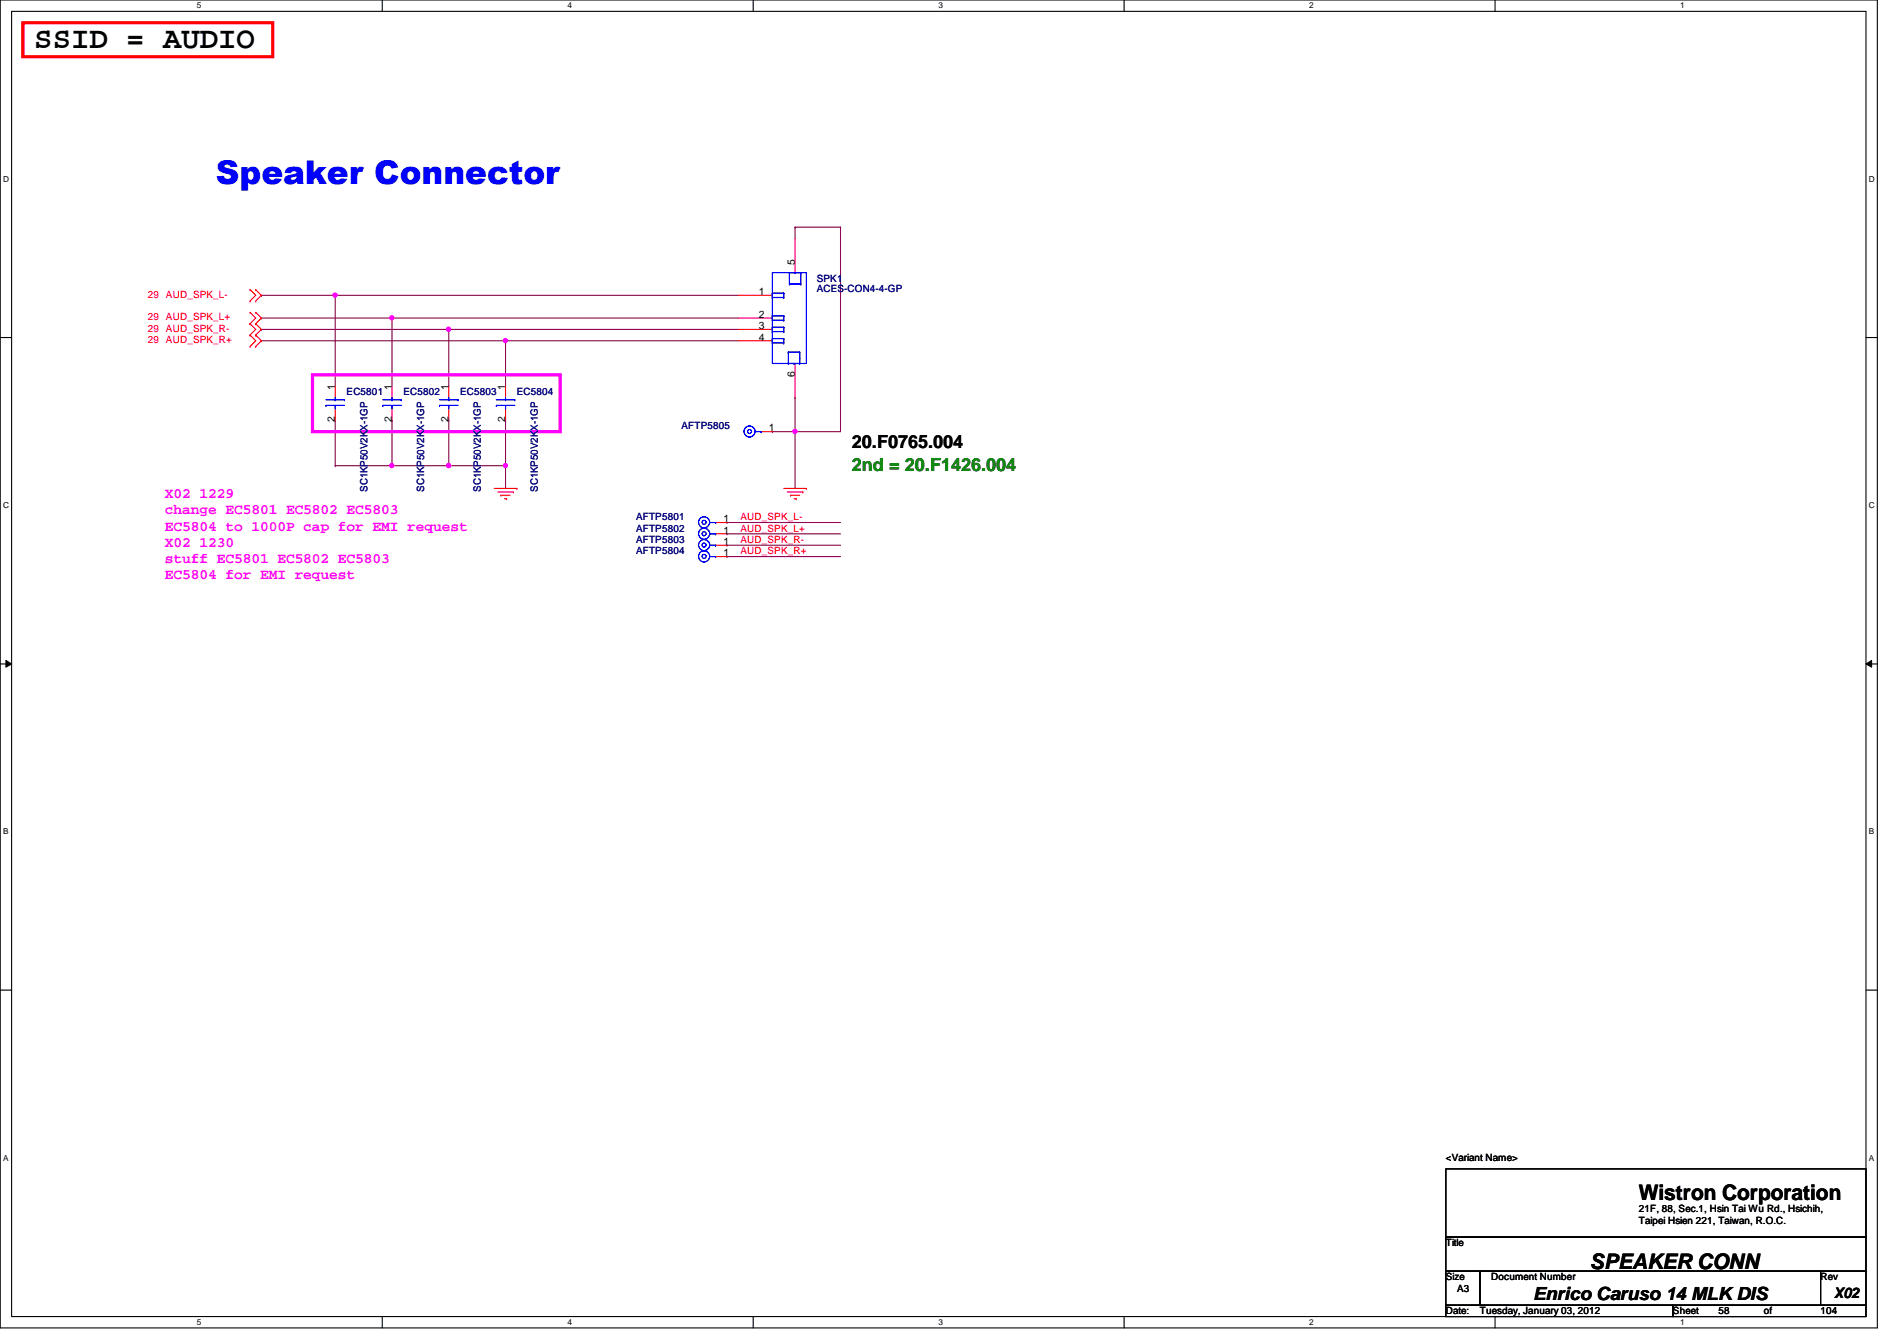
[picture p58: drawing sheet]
<svg xmlns="http://www.w3.org/2000/svg" width="297mm" height="210mm" viewBox="0 0 297 210" stroke-linecap="round" stroke-linejoin="round" font-family="sans-serif">
<defs><g id="words">
<text font-size="5.1" fill="#00f" x="33.8" y="28.7">Speaker Connector</text>
<text font-size="4.8" x="5.4" y="7.6">SSID = AUDIO</text>
<g font-size="3.3">
<text x="256.6" y="187.9">Wistron Corporation</text>
<text x="249" y="198.6">SPEAKER CONN</text>
</g>
<g font-size="2.8">
<text x="133.4" y="70.2">20.F0765.004</text>
<text x="240.1" y="203.5">Enrico Caruso 14 MLK DIS</text>
</g>
<text font-size="2.8" fill="#008000" x="133.4" y="73.7">2nd = 20.F1426.004</text>
<g font-size="2.3" fill="#f0f">
<text x="25.8" y="78">X02 1229</text>
<text x="25.8" y="80.5">change EC5801 EC5802 EC5803</text>
<text x="25.8" y="83.1">EC5804 to 1000P cap for EMI request</text>
<text x="25.8" y="85.6">X02 1230</text>
<text x="25.8" y="88.1">stuff EC5801 EC5802 EC5803</text>
<text x="25.8" y="90.7">EC5804 for EMI request</text>
</g>
<text font-size="2.3" x="287.2" y="203.2">X02</text>
<g font-size="1.6">
<text x="124.5" y="41.4" transform="rotate(-90 124.5 41.4)">5</text>
<text x="118.8" y="46.2">1</text>
<text x="118.8" y="53.3">4</text>
<text x="118.8" y="51.5">3</text>
<text x="118.8" y="49.7">2</text>
<text x="124.5" y="59" transform="rotate(-90 124.5 59)">6</text>
<text x="52.4" y="61" transform="rotate(-90 52.4 61)">1</text>
<text x="61.3" y="61" transform="rotate(-90 61.3 61)">1</text>
<text x="70.2" y="61" transform="rotate(-90 70.2 61)">1</text>
<text x="79.1" y="61" transform="rotate(-90 79.1 61)">1</text>
<text x="52.4" y="66.1" transform="rotate(-90 52.4 66.1)">2</text>
<text x="61.3" y="66.1" transform="rotate(-90 61.3 66.1)">2</text>
<text x="70.2" y="66.1" transform="rotate(-90 70.2 66.1)">2</text>
<text x="79.1" y="66.1" transform="rotate(-90 79.1 66.1)">2</text>
<text x="120.4" y="67.5">1</text>
<text x="113.3" y="83.5">1</text>
<text x="113.3" y="81.7">1</text>
<text x="113.3" y="87.1">1</text>
<text x="113.3" y="85.3">1</text>
<text x="226.4" y="181.7">&lt;Variant Name&gt;</text>
<text x="256.6" y="189.7">21F, 88, Sec.1, Hsin Tai Wu Rd., Hsichih,</text>
<text x="256.6" y="191.6">Taipei Hsien 221, Taiwan, R.O.C.</text>
<text x="226.4" y="195.1">Title</text>
<text x="226.4" y="200.4">Size</text>
<text x="228.2" y="202.2">A3</text>
<text x="233.5" y="200.4">Document Number</text>
<text x="285.1" y="200.4">Rev</text>
<text x="226.4" y="205.7">Date:</text>
<text x="231.7" y="205.7">Tuesday, January 03, 2012</text>
<text x="262" y="205.7">Sheet</text>
<text x="269.1" y="205.7">58</text>
<text x="276.2" y="205.7">of</text>
<text x="285.1" y="205.7">104</text>
</g>
<g font-size="1.6" fill="#f00">
<text x="23.2" y="46.6">29 AUD_SPK_L-</text>
<text x="23.2" y="50.2">29 AUD_SPK_L+</text>
<text x="23.2" y="51.9">29 AUD_SPK_R-</text>
<text x="23.2" y="53.7">29 AUD_SPK_R+</text>
<text x="115.9" y="81.4">AUD_SPK_L-</text>
<text x="115.9" y="83.2">AUD_SPK_L+</text>
<text x="115.9" y="85">AUD_SPK_R-</text>
<text x="115.9" y="86.8">AUD_SPK_R+</text>
</g>
<g font-size="1.6" fill="#000080">
<text x="127.9" y="44.1">SPK1</text>
<text x="127.9" y="45.7">ACES-CON4-4-GP</text>
<text x="54.3" y="61.9">EC5801</text>
<text x="63.2" y="61.9">EC5802</text>
<text x="72" y="61.9">EC5803</text>
<text x="80.9" y="61.9">EC5804</text>
<text x="106.7" y="67.2">AFTP5805</text>
<text x="57.5" y="77" transform="rotate(-90 57.5 77)">SC1KP50V2KX-1GP</text>
<text x="66.4" y="77" transform="rotate(-90 66.4 77)">SC1KP50V2KX-1GP</text>
<text x="75.3" y="77" transform="rotate(-90 75.3 77)">SC1KP50V2KX-1GP</text>
<text x="84.2" y="77" transform="rotate(-90 84.2 77)">SC1KP50V2KX-1GP</text>
<text x="99.6" y="83.2">AFTP5802</text>
<text x="99.6" y="81.4">AFTP5801</text>
<text x="99.6" y="86.8">AFTP5804</text>
<text x="99.6" y="85">AFTP5803</text>
</g>
<g font-size="1.3">
<text x="30.8" y="1.3">5</text>
<text x="88.9" y="1.3">4</text>
<text x="146.9" y="1.3">3</text>
<text x="205" y="1.3">2</text>
<text x="263.1" y="1.3">1</text>
<text x=".5" y="28.4">D</text>
<text x="292.6" y="28.4">D</text>
<text x=".5" y="79.5">C</text>
<text x="292.6" y="79.5">C</text>
<text x=".5" y="130.6">B</text>
<text x="292.6" y="130.6">B</text>
<text x=".5" y="181.7">A</text>
<text x="292.6" y="181.7">A</text>
<text x="30.8" y="207.4">5</text>
<text x="88.9" y="207.4">4</text>
<text x="146.9" y="207.4">3</text>
<text x="205" y="207.4">2</text>
<text x="263.1" y="207.4">1</text>
</g>
</g></defs>
<path d="M0 0h294v207.9h-294zM1.8 1.8h290.4v204.3h-290.4z" fill="none" stroke="#000" stroke-width=".17"/>
<g fill="#fff">
<path d="M30.8 .2h.7v1.4h-.7z"/>
<path d="M30.8 206.2h.7v1.4h-.7z"/>
</g>
<path d="M59.9 0v1.8M59.9 206.1v1.8" fill="none" stroke="#000" stroke-width=".17"/>
<g fill="#fff">
<path d="M88.9 .2h.6v1.4h-.6z"/>
<path d="M88.9 206.2h.6v1.4h-.6z"/>
</g>
<path d="M117.9 0v1.8M117.9 206.1v1.8" fill="none" stroke="#000" stroke-width=".17"/>
<g fill="#fff">
<path d="M146.9 .2h.7v1.4h-.7z"/>
<path d="M146.9 206.2h.7v1.4h-.7z"/>
</g>
<path d="M176 0v1.8M176 206.1v1.8" fill="none" stroke="#000" stroke-width=".17"/>
<g fill="#fff">
<path d="M205 .2h.7v1.4h-.7z"/>
<path d="M205 206.2h.7v1.4h-.7z"/>
</g>
<path d="M234.1 0v1.8M234.1 206.1v1.8" fill="none" stroke="#000" stroke-width=".17"/>
<g fill="#fff">
<path d="M263.1 .2h.7v1.4h-.7z"/>
<path d="M263.1 206.2h.7v1.4h-.7z"/>
<path d="M.5 27.3h.9v1.4h-.9z"/>
<path d="M292.6 27.3h.9v1.4h-.9z"/>
<path d="M.5 78.4h.9v1.4h-.9z"/>
<path d="M292.6 78.4h.9v1.4h-.9z"/>
</g>
<path d="M0 52.8h1.8M292.2 52.8h1.8" fill="none" stroke="#000" stroke-width=".17"/>
<g fill="#fff">
<path d="M.5 129.5h.8v1.4h-.8z"/>
<path d="M292.6 129.5h.9v1.4h-.9z"/>
</g>
<path d="M0 103.9h1.8M292.2 103.9h1.8" fill="none" stroke="#000" stroke-width=".17"/>
<path d="M.9 103.4l.9 .5-.9 .5zM292.2 103.9l.9-.5v1z" fill="#000"/>
<path d="M.9 103.4l.9 .5-.9 .5zM292.2 103.9l.9-.5v1z" fill="none" stroke="#000" stroke-width=".16"/>
<g fill="#fff">
<path d="M.5 180.5h.8v1.4h-.8z"/>
<path d="M292.6 180.5h.9v1.4h-.9z"/>
</g>
<path d="M0 155h1.8M292.2 155h1.8" fill="none" stroke="#000" stroke-width=".17"/>
<path d="M120.9 67.6h.1M120.9 67.6h10.7M124.5 67.6h.1" fill="none" stroke="#800040" stroke-width=".17"/>
<circle cx="124.5" cy="67.5" r=".32" fill="#f0f"/>
<circle cx="124.5" cy="67.5" r=".32" fill="none" stroke="#f0f" stroke-width=".17"/>
<path d="M124.5 35.6h.1M124.5 35.6v1.7M131.6 35.6h.1M131.6 35.6v32M70.3 51.6h.1M70.3 51.6h45.3M124.5 62.2h.1M124.5 62.2v5.4" fill="none" stroke="#800040" stroke-width=".17"/>
<circle cx="70.2" cy="51.5" r=".32" fill="#f0f"/>
<circle cx="70.2" cy="51.5" r=".32" fill="none" stroke="#f0f" stroke-width=".17"/>
<path d="M52.5 46.2h.1M52.5 46.2h63.1" fill="none" stroke="#800040" stroke-width=".17"/>
<circle cx="52.5" cy="46.2" r=".32" fill="#f0f"/>
<circle cx="52.5" cy="46.2" r=".32" fill="none" stroke="#f0f" stroke-width=".17"/>
<path d="M61.4 49.8h.1M61.4 49.8h54.2" fill="none" stroke="#800040" stroke-width=".17"/>
<circle cx="61.4" cy="49.8" r=".32" fill="#f0f"/>
<circle cx="61.4" cy="49.8" r=".32" fill="none" stroke="#f0f" stroke-width=".17"/>
<path d="M124.5 35.6h.1M124.5 35.6h7.1M79.2 53.3h.1M79.2 53.3h36.4M124.5 67.6h.1M124.5 67.6v8.9" fill="none" stroke="#800040" stroke-width=".17"/>
<circle cx="79.1" cy="53.3" r=".32" fill="#f0f"/>
<circle cx="79.1" cy="53.3" r=".32" fill="none" stroke="#f0f" stroke-width=".17"/>
<g fill="none" stroke="#800040" stroke-width=".17">
<path d="M52.5 46.2h.1M52.5 46.2v14.3M61.4 49.8h.1M61.4 49.8v10.7M70.3 51.6h.1M70.3 51.6v8.9M79.2 53.3h.1M79.2 53.3v7.2M52.5 72.9h.1M52.5 72.9h8.9M70.3 72.9h.1M70.3 72.9h8.9"/>
<path d="M113.8 81.8h.1M113.8 83.6h.1M113.8 85.3h.1M113.8 87.1h.1M113.8 81.8h17.8M113.8 83.6h17.8M113.8 85.3h17.8M113.8 87.1h17.8"/>
</g>
<circle cx="79.1" cy="72.9" r=".32" fill="#f0f"/>
<circle cx="79.1" cy="72.9" r=".32" fill="none" stroke="#f0f" stroke-width=".17"/>
<circle cx="70.2" cy="72.9" r=".32" fill="#f0f"/>
<circle cx="70.2" cy="72.9" r=".32" fill="none" stroke="#f0f" stroke-width=".17"/>
<path d="M61.4 72.9h.1M61.4 72.9h8.9" fill="none" stroke="#800040" stroke-width=".17"/>
<circle cx="70.2" cy="72.9" r=".32" fill="#f0f"/>
<circle cx="70.2" cy="72.9" r=".32" fill="none" stroke="#f0f" stroke-width=".17"/>
<circle cx="61.4" cy="72.9" r=".32" fill="#f0f"/>
<circle cx="61.4" cy="72.9" r=".32" fill="none" stroke="#f0f" stroke-width=".17"/>
<g fill="none" stroke="#800040" stroke-width=".17">
<path d="M40.9 53.3h.1M40.9 51.6h.1M40.9 46.2h.1M40.9 49.8h.1M40.9 53.3h38.3M40.9 51.6h29.4M40.9 46.2h11.6M40.9 49.8h20.5M52.5 65.8h.1M52.5 65.8v7.1M61.4 65.8h.1M61.4 65.8v7.1"/>
<path d="M70.3 65.8h.1M70.3 65.8v7.1M79.2 65.8h.1M79.2 72.9h.1M79.2 65.8v10.7"/>
</g>
<g fill="none" stroke="#f00" stroke-width=".17">
<path d="M124.5 37.3v5.4M39.2 45.3h.1M39.2 47.1h.1M39.2 48.9h.1M39.2 50.7h.1M39.2 52.5h.1M39.2 54.2h.1M39.2 45.3l.8 .9-.8 .9M39.2 48.9l.8 .9-.8 .9M39.2 50.7l.8 .9-.8 .9M39.2 52.5l.8 .8-.8 .9M40 47.1h.1"/>
<path d="M40 45.3h.1M40 50.7h.1M40 48.9h.1M40 52.5h.1M40 54.2h.1M40 45.3l.9 .9-.9 .9M40 48.9l.9 .9-.9 .9M40 50.7l.9 .9-.9 .9M40 52.5l.9 .8-.9 .9M115.6 53.3h5.3M115.6 51.6h5.3M115.6 49.8h5.3"/>
<path d="M115.6 46.2h5.3M124.5 56.9v5.3M52.5 60.5v1.7M52.5 64v1.8M61.4 60.5v1.7M61.4 64v1.8M70.3 60.5v1.7M70.3 64v1.8M77.4 76.5h3.5M77.9 77h2.5M78.4 77.5h.1M78.4 77.5h1.5"/>
<path d="M79 78.1h.3M79.2 60.5v1.7M79.2 64v1.8M79.3 78.1h.1M80.4 77h.1M80.9 76.5h.1M119.2 67.6h1.7M122.7 76.5h3.6M123.3 77h2.4M123.8 77.5h.1M123.8 77.5h1.4M124.3 78.1h.4"/>
<path d="M124.7 78.1h.1M125.7 77h.1M126.3 76.5h.1M112.1 87.1h1.7M112.1 83.6h1.7M112.1 85.3h1.7M112.1 81.8h1.7"/>
</g>
<path d="M226.4 183h65.8v10.6h-65.8zM226.4 193.6h65.8v5.4h-65.8zM226.4 199h5.3v5.3h-5.3zM231.7 199h53.4v5.3h-53.4zM285.1 199h7.1v5.3h-7.1zM226.4 204.3h35.6v1.8h-35.6zM262 204.3h30.2v1.8h-30.2z" fill="none" stroke="#000" stroke-width=".17"/>
<path d="M3.6 3.6h39.1v5.3h-39.1z" fill="none" stroke="#f00" stroke-width=".51"/>
<path d="M48.9 58.7h38.8v8.9h-38.8z" fill="none" stroke="#f0f" stroke-width=".51"/>
<g fill="none" stroke="#00f" stroke-width=".17">
<path d="M120.9 42.7h5.4v14.2h-5.4zM120.9 45.9h.1M120.9 46.6h.1M120.9 46.2h.1M120.9 49.4h.1M120.9 50.1h.1M120.9 49.8h.1M120.9 51.2h.1M120.9 51.9h.1M120.9 51.6h.1M120.9 53h.1M120.9 53.7h.1"/>
<path d="M120.9 53.3h.1M120.9 45.9v.7M120.9 49.4v.7M120.9 51.2v.7M120.9 53v.7M120.9 45.9h1.8M120.9 46.6h1.8M120.9 49.4h1.8M120.9 50.1h1.8M120.9 51.2h1.8M120.9 51.9h1.8M120.9 53h1.8"/>
<path d="M120.9 53.7h1.8M122.7 45.9h.1M122.7 46.6h.1M122.7 49.4h.1M122.7 50.1h.1M122.7 51.2h.1M122.7 51.9h.1M122.7 53h.1M122.7 53.7h.1M122.7 45.9v.7M122.7 49.4v.7M122.7 51.2v.7"/>
<path d="M122.7 53v.7M123.4 55.1h.1M123.4 56.9h.1M123.4 56.9h1.8M123.4 55.1h1.8M123.4 55.1v1.8M123.6 44.4h.1M123.6 42.7h.1M123.6 42.7h1.8M123.6 44.4h1.8M123.6 42.7v1.7M124.3 56.9h.1"/>
<path d="M124.5 42.7h.1M125.2 56.9h.1M125.2 56h.1M125.2 55.1h.1M125.2 55.1v1.8M125.4 42.7h.1M125.4 44.4h.1M125.4 42.7v1.7M51.1 63.5h.1M51.1 62.6h2.8M51.1 63.5h2.8M52.5 62.6h.1"/>
<path d="M52.5 63.5h.1M52.5 62.2v.4M52.5 63.5v.5M53.9 62.6h.1M59.9 63.5h.1M59.9 62.6h2.9M59.9 63.5h2.9M61.4 62.6h.1M61.4 63.5h.1M61.4 62.2v.4M61.4 63.5v.5M62.8 62.6h.1"/>
<path d="M68.8 63.5h.1M68.8 62.6h2.9M68.8 63.5h2.9M70.3 62.6h.1M70.3 63.5h.1M70.3 62.2v.4M70.3 63.5v.5M71.7 62.6h.1M77.7 63.5h.1M77.7 62.6h2.9M77.7 63.5h2.9M79.2 62.6h.1"/>
<path d="M79.2 63.5h.1M79.2 62.2v.4M79.2 63.5v.5M80.6 62.6h.1M118.3 67.6h.9M119.2 67.6h.1M111.2 87.1h.9M111.2 83.6h.9M111.2 85.3h.9M111.2 81.8h.9M112.1 87.1h.1M112.1 83.6h.1"/>
<path d="M112.1 85.3h.1M112.1 81.8h.1"/>
<circle cx="117.4" cy="67.5" r=".32"/>
<circle cx="117.4" cy="67.5" r=".87"/>
<circle cx="110.3" cy="87.1" r=".32"/>
<circle cx="110.3" cy="85.3" r=".32"/>
<circle cx="110.3" cy="81.8" r=".32"/>
<circle cx="110.3" cy="83.5" r=".32"/>
<circle cx="110.3" cy="87.1" r=".87"/>
<circle cx="110.3" cy="85.3" r=".87"/>
<circle cx="110.3" cy="81.8" r=".87"/>
<circle cx="110.3" cy="83.5" r=".87"/>
</g>
<circle cx="124.5" cy="67.5" r=".32" fill="#f0f"/>
<circle cx="124.5" cy="67.5" r=".32" fill="none" stroke="#f0f" stroke-width=".17"/>
<circle cx="70.2" cy="51.5" r=".32" fill="#f0f"/>
<circle cx="70.2" cy="51.5" r=".32" fill="none" stroke="#f0f" stroke-width=".17"/>
<circle cx="52.5" cy="46.2" r=".32" fill="#f0f"/>
<circle cx="52.5" cy="46.2" r=".32" fill="none" stroke="#f0f" stroke-width=".17"/>
<circle cx="61.4" cy="49.8" r=".32" fill="#f0f"/>
<circle cx="61.4" cy="49.8" r=".32" fill="none" stroke="#f0f" stroke-width=".17"/>
<circle cx="79.1" cy="53.3" r=".32" fill="#f0f"/>
<circle cx="79.1" cy="53.3" r=".32" fill="none" stroke="#f0f" stroke-width=".17"/>
<circle cx="79.1" cy="72.9" r=".32" fill="#f0f"/>
<circle cx="79.1" cy="72.9" r=".32" fill="none" stroke="#f0f" stroke-width=".17"/>
<circle cx="70.2" cy="72.9" r=".32" fill="#f0f"/>
<circle cx="70.2" cy="72.9" r=".32" fill="none" stroke="#f0f" stroke-width=".17"/>
<circle cx="70.2" cy="72.9" r=".32" fill="#f0f"/>
<circle cx="70.2" cy="72.9" r=".32" fill="none" stroke="#f0f" stroke-width=".17"/>
<circle cx="61.4" cy="72.9" r=".32" fill="#f0f"/>
<circle cx="61.4" cy="72.9" r=".32" fill="none" stroke="#f0f" stroke-width=".17"/>
<use href="#words"/>
</svg>
